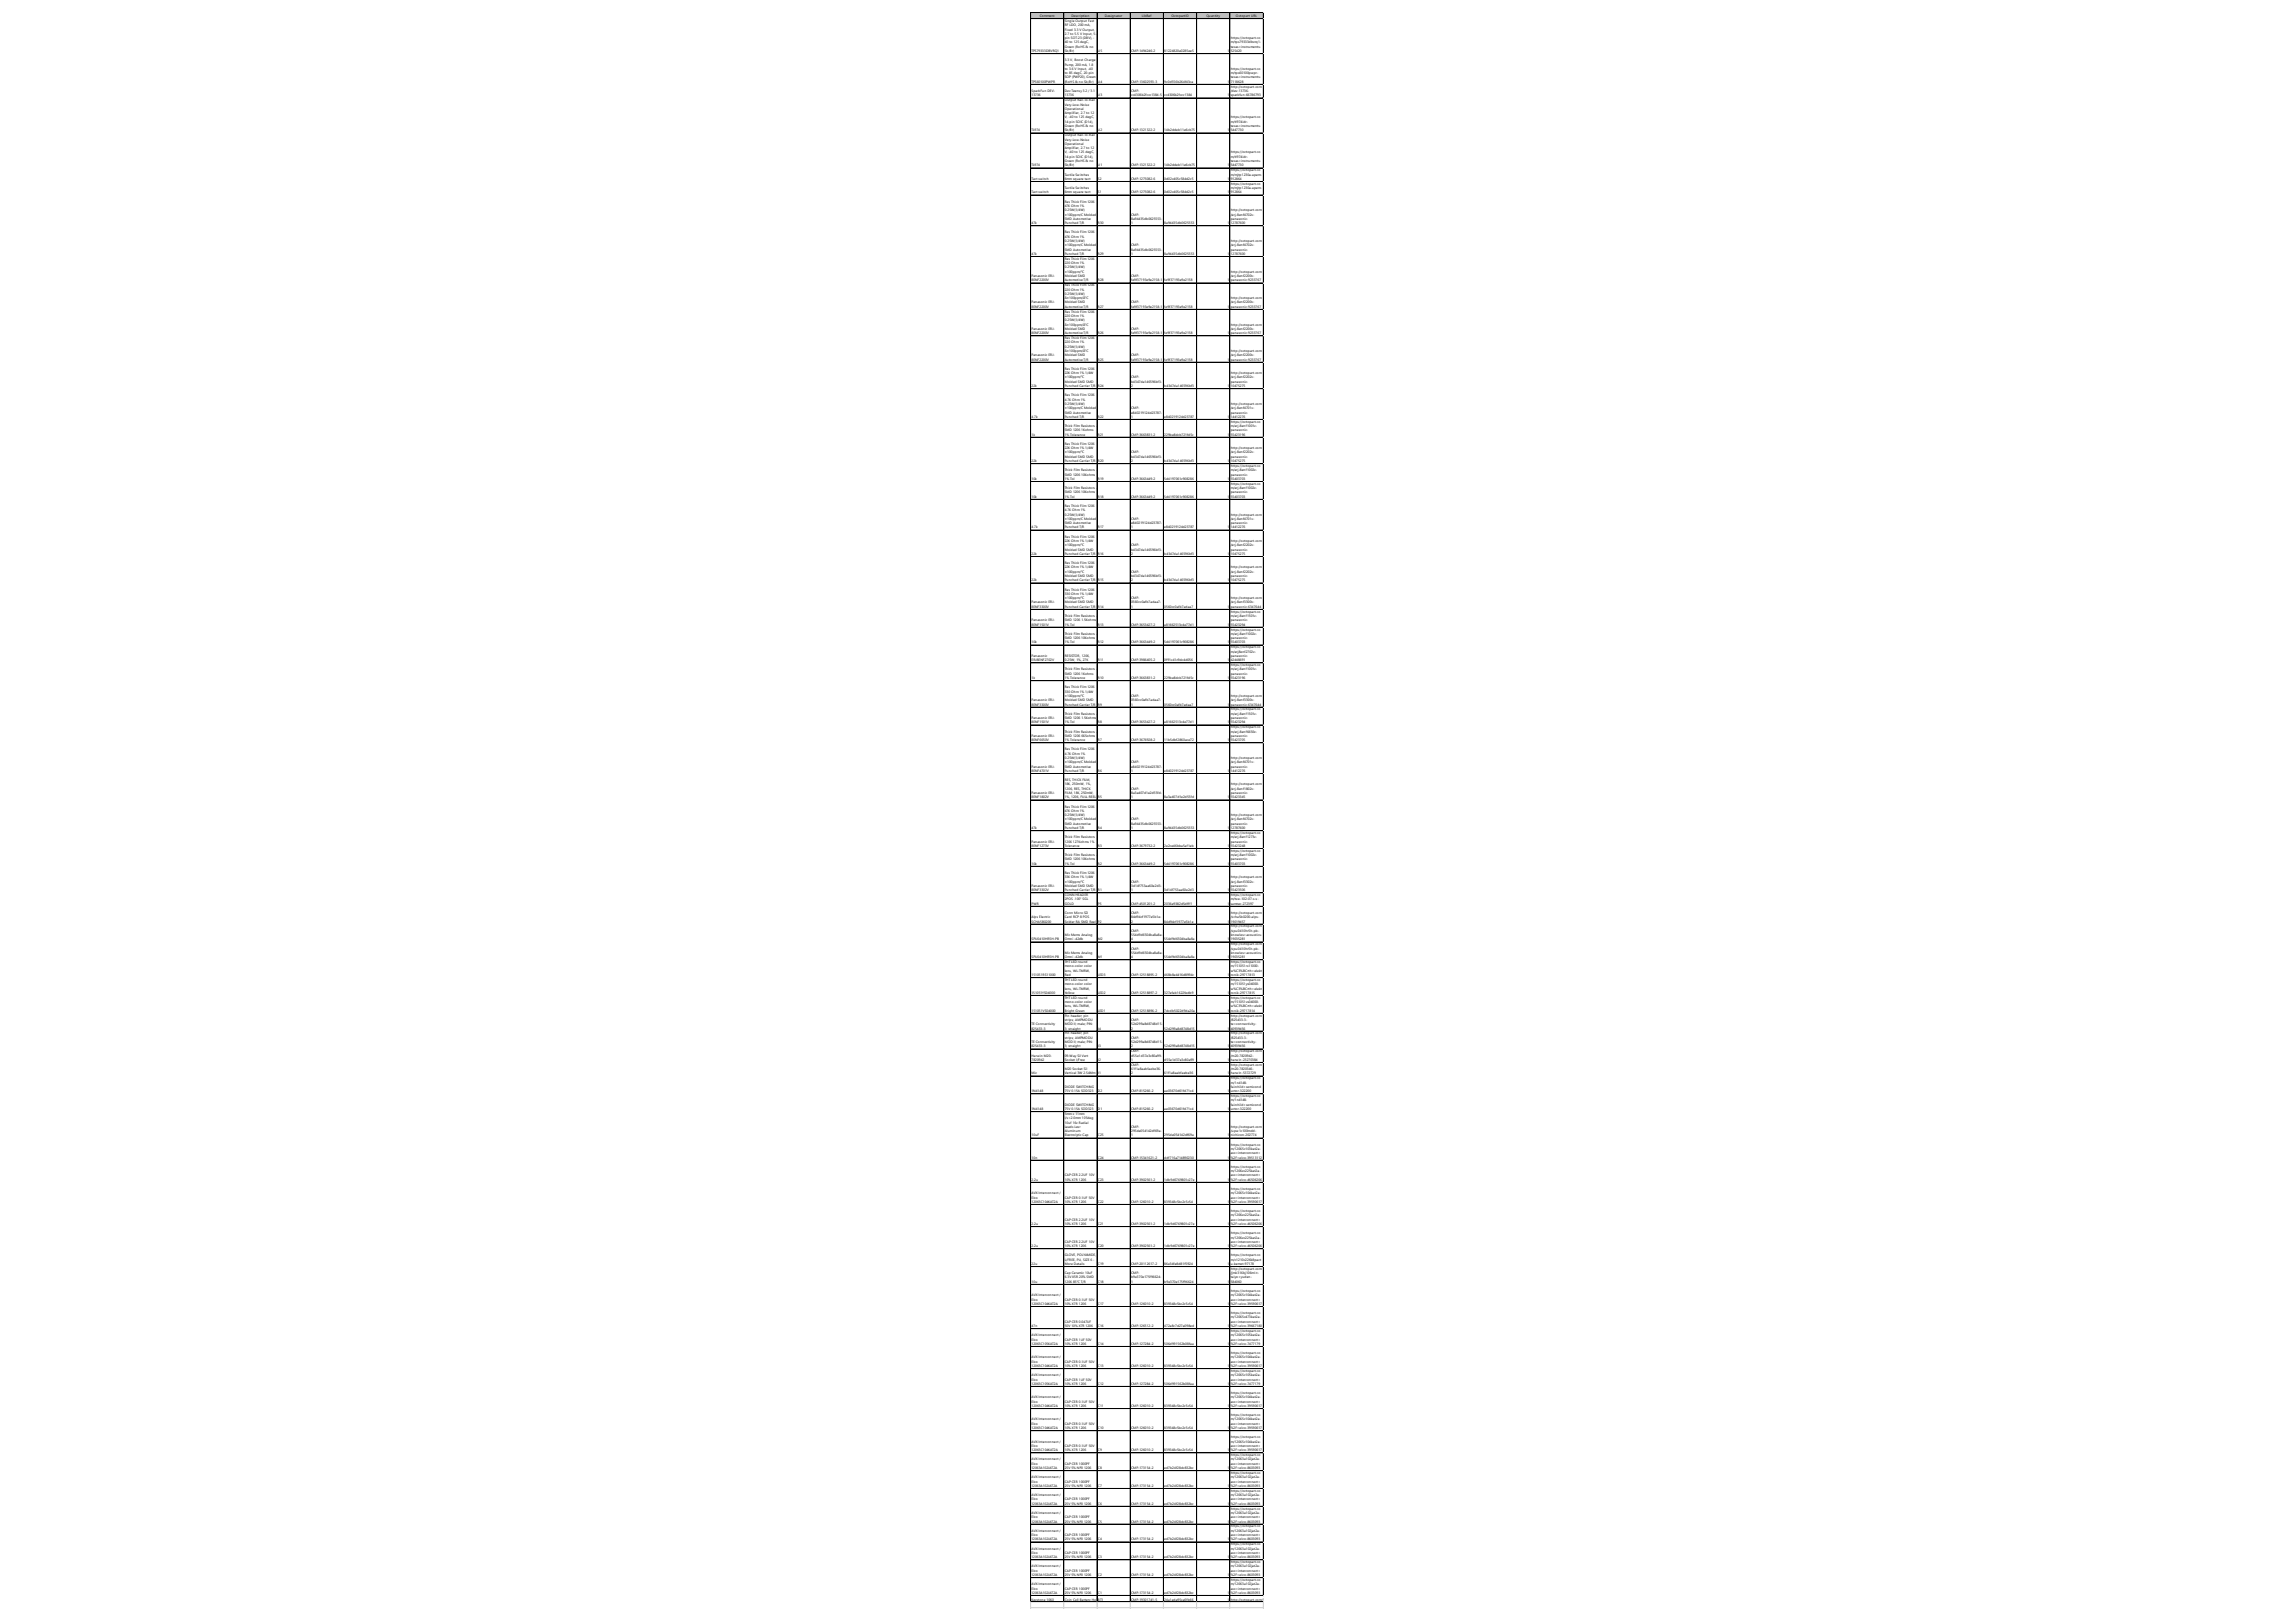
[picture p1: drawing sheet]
<svg xmlns="http://www.w3.org/2000/svg" width="297mm" height="210mm" viewBox="0 0 297 210" stroke-linecap="round" stroke-linejoin="round" font-family="sans-serif">
<defs><g id="words">
<g font-size=".4">
<text x="134.5" y="2.2">Comment</text>
<text x="137.7" y="2.8">Single Output Fast</text>
<text x="137.7" y="3.4">RF LDO, 200 mA,</text>
<text x="137.7" y="3.9">Fixed 3.3 V Output,</text>
<text x="137.7" y="4.5">2.7 to 5.5 V Input, 5-</text>
<text x="137.7" y="5.1">pin SOT-23 (DBV), -</text>
<text x="137.7" y="5.6">40 to 125 degC,</text>
<text x="138.6" y="2.2">Description</text>
<text x="143" y="2.2">Designator</text>
<text x="147.7" y="2.2">LibRef</text>
<text x="151.5" y="2.2">OctopartID</text>
<text x="156.1" y="2.2">Quantity</text>
<text x="159.2" y="5.1">https://octopart.co</text>
<text x="159.2" y="5.6">m/tps79333dbvrq1-</text>
<text x="159.9" y="2.2">Octopart URL</text>
<text x="133.4" y="6.7">TPS79333DBVRQ1</text>
<text x="133.4" y="10.7">TPS60100PWPR</text>
<text x="133.4" y="11.9">SparkFun DEV-</text>
<text x="137.7" y="6.2">Green (RoHS &amp; no</text>
<text x="137.7" y="6.7">Sb/Br)</text>
<text x="137.7" y="7.9">3.3 V, Boost Charge</text>
<text x="137.7" y="8.5">Pump, 200 mA, 1.8</text>
<text x="137.7" y="9">to 3.6 V Input, -40</text>
<text x="137.7" y="9.6">to 85 degC, 20-pin</text>
<text x="137.7" y="10.2">SOP (PWP20), Green</text>
<text x="137.7" y="10.7">(RoHS &amp; no Sb/Br)</text>
<text x="137.7" y="11.9">Dev Teensy 3.2 / 3.1</text>
<text x="142" y="6.7">U5</text>
<text x="142" y="10.7">U4</text>
<text x="146.3" y="6.7">CMP-1494246-2</text>
<text x="146.3" y="10.7">CMP-13602593-3</text>
<text x="146.3" y="11.9">CMP-</text>
<text x="150.6" y="6.7">81224820a0285ee5</text>
<text x="150.6" y="10.7">9c0d556b264f43ca</text>
<text x="158.8" y="6.7">1</text>
<text x="158.8" y="10.7">1</text>
<text x="159.2" y="6.2">texas+instruments-</text>
<text x="159.2" y="6.7">525420</text>
<text x="159.2" y="9">https://octopart.co</text>
<text x="159.2" y="9.6">m/tps60100pwpr-</text>
<text x="159.2" y="10.2">texas+instruments-</text>
<text x="159.2" y="10.7">7118628</text>
<text x="159.2" y="11.3">http://octopart.com</text>
<text x="159.2" y="11.9">/dev-13736-</text>
<text x="133.4" y="12.5">13736</text>
<text x="133.4" y="17">TL974</text>
<text x="137.7" y="12.5">13736</text>
<text x="137.7" y="13.1">Output Rail-To-Rail</text>
<text x="137.7" y="13.7">Very-Low-Noise</text>
<text x="137.7" y="14.2">Operational</text>
<text x="137.7" y="14.8">Amplifier, 2.7 to 12</text>
<text x="137.7" y="15.3">V, -40 to 125 degC,</text>
<text x="137.7" y="15.9">14-pin SOIC (D14),</text>
<text x="137.7" y="16.4">Green (RoHS &amp; no</text>
<text x="137.7" y="17">Sb/Br)</text>
<text x="137.7" y="17.6">Output Rail-To-Rail</text>
<text x="142" y="12.5">U3</text>
<text x="142" y="17">U2</text>
<text x="146.3" y="12.5">cc4306b2fccc1384-5</text>
<text x="146.3" y="17">CMP-1321322-2</text>
<text x="150.6" y="12.5">cc4306b2fccc1384</text>
<text x="150.6" y="17">14b2ddeb11e6cb75</text>
<text x="158.8" y="12.5">1</text>
<text x="158.8" y="17">1</text>
<text x="159.2" y="12.5">sparkfun-66786793</text>
<text x="159.2" y="15.3">https://octopart.co</text>
<text x="159.2" y="15.9">m/tl974idr-</text>
<text x="159.2" y="16.4">texas+instruments-</text>
<text x="159.2" y="17">5447730</text>
<text x="133.4" y="21.5">TL974</text>
<text x="133.4" y="23.3">Tact switch</text>
<text x="137.7" y="18.2">Very-Low-Noise</text>
<text x="137.7" y="18.7">Operational</text>
<text x="137.7" y="19.3">Amplifier, 2.7 to 12</text>
<text x="137.7" y="19.9">V, -40 to 125 degC,</text>
<text x="137.7" y="20.4">14-pin SOIC (D14),</text>
<text x="137.7" y="21">Green (RoHS &amp; no</text>
<text x="137.7" y="21.5">Sb/Br)</text>
<text x="137.7" y="22.7">Tactile Switches</text>
<text x="137.7" y="23.3">6mm square tact</text>
<text x="142" y="21.5">U1</text>
<text x="142" y="23.3">S2</text>
<text x="146.3" y="21.5">CMP-1321322-2</text>
<text x="146.3" y="23.3">CMP-1275082-6</text>
<text x="150.6" y="21.5">14b2ddeb11e6cb75</text>
<text x="150.6" y="23.3">0d02c405c584d2c5</text>
<text x="158.8" y="21.5">1</text>
<text x="158.8" y="23.3">1</text>
<text x="159.2" y="19.9">https://octopart.co</text>
<text x="159.2" y="20.4">m/tl974idr-</text>
<text x="159.2" y="21">texas+instruments-</text>
<text x="159.2" y="21.5">5447730</text>
<text x="159.2" y="22.2">https://octopart.co</text>
<text x="159.2" y="22.7">m/mjtp1230a-apem-</text>
<text x="159.2" y="23.3">912864</text>
<text x="159.2" y="23.9">https://octopart.co</text>
<text x="133.4" y="25">Tact switch</text>
<text x="133.4" y="29">47k</text>
<text x="137.7" y="24.5">Tactile Switches</text>
<text x="137.7" y="25">6mm square tact</text>
<text x="137.7" y="26.2">Res Thick Film 1206</text>
<text x="137.7" y="26.8">47K Ohm 1%</text>
<text x="137.7" y="27.3">0.25W(1/4W)</text>
<text x="137.7" y="27.9">±100ppm/C Molded</text>
<text x="137.7" y="28.5">SMD Automotive</text>
<text x="137.7" y="29">Punched T/R</text>
<text x="142" y="25">S1</text>
<text x="142" y="29">R30</text>
<text x="146.3" y="25">CMP-1275082-6</text>
<text x="146.3" y="27.9">CMP-</text>
<text x="146.3" y="28.5">8a94435db0625553-</text>
<text x="146.3" y="29">1</text>
<text x="150.6" y="25">0d02c405c584d2c5</text>
<text x="150.6" y="29">8a94435db0625553</text>
<text x="158.8" y="25">1</text>
<text x="158.8" y="29">1</text>
<text x="159.2" y="24.5">m/mjtp1230a-apem-</text>
<text x="159.2" y="25">912864</text>
<text x="159.2" y="27.3">http://octopart.com</text>
<text x="159.2" y="27.9">/erj-8enf4702v-</text>
<text x="159.2" y="28.5">panasonic-</text>
<text x="159.2" y="29">12787600</text>
<text x="133.4" y="33">47k</text>
<text x="133.4" y="35.9">Panasonic ERJ-</text>
<text x="137.7" y="30.2">Res Thick Film 1206</text>
<text x="137.7" y="30.8">47K Ohm 1%</text>
<text x="137.7" y="31.3">0.25W(1/4W)</text>
<text x="137.7" y="31.9">±100ppm/C Molded</text>
<text x="137.7" y="32.4">SMD Automotive</text>
<text x="137.7" y="33">Punched T/R</text>
<text x="137.7" y="33.6">Res Thick Film 1206</text>
<text x="137.7" y="34.2">220 Ohm 1%</text>
<text x="137.7" y="34.7">0.25W(1/4W)</text>
<text x="137.7" y="35.3">±100ppm/°C</text>
<text x="137.7" y="35.9">Molded SMD</text>
<text x="142" y="33">R29</text>
<text x="146.3" y="31.9">CMP-</text>
<text x="146.3" y="32.4">8a94435db0625553-</text>
<text x="146.3" y="33">1</text>
<text x="146.3" y="35.9">CMP-</text>
<text x="150.6" y="33">8a94435db0625553</text>
<text x="158.8" y="33">1</text>
<text x="159.2" y="31.3">http://octopart.com</text>
<text x="159.2" y="31.9">/erj-8enf4702v-</text>
<text x="159.2" y="32.4">panasonic-</text>
<text x="159.2" y="33">12787600</text>
<text x="159.2" y="35.3">http://octopart.com</text>
<text x="159.2" y="35.9">/erj-8enf2200v-</text>
<text x="133.4" y="36.4">8ENF2200V</text>
<text x="133.4" y="39.3">Panasonic ERJ-</text>
<text x="133.4" y="39.8">8ENF2200V</text>
<text x="137.7" y="36.4">Automotive T/R</text>
<text x="137.7" y="37">Res Thick Film 1206</text>
<text x="137.7" y="37.6">220 Ohm 1%</text>
<text x="137.7" y="38.2">0.25W(1/4W)</text>
<text x="137.7" y="38.7">Â±100ppm/Â°C</text>
<text x="137.7" y="39.3">Molded SMD</text>
<text x="137.7" y="39.8">Automotive T/R</text>
<text x="137.7" y="40.5">Res Thick Film 1206</text>
<text x="137.7" y="41">220 Ohm 1%</text>
<text x="137.7" y="41.6">0.25W(1/4W)</text>
<text x="142" y="36.4">R28</text>
<text x="142" y="39.8">R27</text>
<text x="146.3" y="36.4">fe9f37193e9e2158-1</text>
<text x="146.3" y="39.3">CMP-</text>
<text x="146.3" y="39.8">fe9f37193e9e2158-1</text>
<text x="150.6" y="36.4">fe9f37193e9e2158</text>
<text x="150.6" y="39.8">fe9f37193e9e2158</text>
<text x="158.8" y="36.4">1</text>
<text x="158.8" y="39.8">1</text>
<text x="159.2" y="36.4">panasonic-9233767</text>
<text x="159.2" y="38.7">http://octopart.com</text>
<text x="159.2" y="39.3">/erj-8enf2200v-</text>
<text x="159.2" y="39.8">panasonic-9233767</text>
<text x="133.4" y="42.7">Panasonic ERJ-</text>
<text x="133.4" y="43.3">8ENF2200V</text>
<text x="133.4" y="46.1">Panasonic ERJ-</text>
<text x="133.4" y="46.7">8ENF2200V</text>
<text x="137.7" y="42.1">Â±100ppm/Â°C</text>
<text x="137.7" y="42.7">Molded SMD</text>
<text x="137.7" y="43.3">Automotive T/R</text>
<text x="137.7" y="43.9">Res Thick Film 1206</text>
<text x="137.7" y="44.4">220 Ohm 1%</text>
<text x="137.7" y="45">0.25W(1/4W)</text>
<text x="137.7" y="45.6">Â±100ppm/Â°C</text>
<text x="137.7" y="46.1">Molded SMD</text>
<text x="137.7" y="46.7">Automotive T/R</text>
<text x="137.7" y="47.9">Res Thick Film 1206</text>
<text x="142" y="43.3">R26</text>
<text x="142" y="46.7">R25</text>
<text x="146.3" y="42.7">CMP-</text>
<text x="146.3" y="43.3">fe9f37193e9e2158-1</text>
<text x="146.3" y="46.1">CMP-</text>
<text x="146.3" y="46.7">fe9f37193e9e2158-1</text>
<text x="150.6" y="43.3">fe9f37193e9e2158</text>
<text x="150.6" y="46.7">fe9f37193e9e2158</text>
<text x="158.8" y="43.3">1</text>
<text x="158.8" y="46.7">1</text>
<text x="159.2" y="42.1">http://octopart.com</text>
<text x="159.2" y="42.7">/erj-8enf2200v-</text>
<text x="159.2" y="43.3">panasonic-9233767</text>
<text x="159.2" y="45.6">http://octopart.com</text>
<text x="159.2" y="46.1">/erj-8enf2200v-</text>
<text x="159.2" y="46.7">panasonic-9233767</text>
<text x="133.4" y="50.1">22k</text>
<text x="137.7" y="48.4">22K Ohm 1% 1/4W</text>
<text x="137.7" y="49">±100ppm/°C</text>
<text x="137.7" y="49.5">Molded SMD SMD</text>
<text x="137.7" y="50.1">Punched Carrier T/R</text>
<text x="137.7" y="51.3">Res Thick Film 1206</text>
<text x="137.7" y="51.8">4.7K Ohm 1%</text>
<text x="137.7" y="52.4">0.25W(1/4W)</text>
<text x="137.7" y="53">±100ppm/C Molded</text>
<text x="137.7" y="53.5">SMD Automotive</text>
<text x="142" y="50.1">R24</text>
<text x="146.3" y="49">CMP-</text>
<text x="146.3" y="49.5">b4347da146596bf3-</text>
<text x="146.3" y="50.1">2</text>
<text x="146.3" y="53">CMP-</text>
<text x="146.3" y="53.5">e840219124d23787-</text>
<text x="150.6" y="50.1">b4347da146596bf3</text>
<text x="158.8" y="50.1">1</text>
<text x="159.2" y="48.4">http://octopart.com</text>
<text x="159.2" y="49">/erj-8enf2202v-</text>
<text x="159.2" y="49.5">panasonic-</text>
<text x="159.2" y="50.1">10475275</text>
<text x="159.2" y="52.4">http://octopart.com</text>
<text x="159.2" y="53">/erj-8enf4701v-</text>
<text x="159.2" y="53.5">panasonic-</text>
<text x="133.4" y="54.1">4.7k</text>
<text x="133.4" y="56.4">1k</text>
<text x="133.4" y="59.8">22k</text>
<text x="137.7" y="54.1">Punched T/R</text>
<text x="137.7" y="55.3">Thick Film Resistors -</text>
<text x="137.7" y="55.8">SMD 1206 1Kohms</text>
<text x="137.7" y="56.4">1% Tolerance</text>
<text x="137.7" y="57.6">Res Thick Film 1206</text>
<text x="137.7" y="58.1">22K Ohm 1% 1/4W</text>
<text x="137.7" y="58.7">±100ppm/°C</text>
<text x="137.7" y="59.2">Molded SMD SMD</text>
<text x="137.7" y="59.8">Punched Carrier T/R</text>
<text x="142" y="54.1">R22</text>
<text x="142" y="56.4">R21</text>
<text x="142" y="59.8">R20</text>
<text x="146.3" y="54.1">1</text>
<text x="146.3" y="56.4">CMP-3663831-2</text>
<text x="146.3" y="58.7">CMP-</text>
<text x="146.3" y="59.2">b4347da146596bf3-</text>
<text x="146.3" y="59.8">2</text>
<text x="150.6" y="54.1">e840219124d23787</text>
<text x="150.6" y="56.4">229be8dcb721fd5c</text>
<text x="150.6" y="59.8">b4347da146596bf3</text>
<text x="158.8" y="54.1">1</text>
<text x="158.8" y="56.4">1</text>
<text x="158.8" y="59.8">1</text>
<text x="159.2" y="54.1">14412276</text>
<text x="159.2" y="54.7">https://octopart.co</text>
<text x="159.2" y="55.3">m/erj-8enf1001v-</text>
<text x="159.2" y="55.8">panasonic-</text>
<text x="159.2" y="56.4">55423196</text>
<text x="159.2" y="58.1">http://octopart.com</text>
<text x="159.2" y="58.7">/erj-8enf2202v-</text>
<text x="159.2" y="59.2">panasonic-</text>
<text x="159.2" y="59.8">10475275</text>
<text x="133.4" y="62.1">10k</text>
<text x="133.4" y="64.4">10k</text>
<text x="137.7" y="61">Thick Film Resistors -</text>
<text x="137.7" y="61.5">SMD 1206 10Kohms</text>
<text x="137.7" y="62.1">1% Tol</text>
<text x="137.7" y="63.3">Thick Film Resistors -</text>
<text x="137.7" y="63.9">SMD 1206 10Kohms</text>
<text x="137.7" y="64.4">1% Tol</text>
<text x="137.7" y="65.6">Res Thick Film 1206</text>
<text x="142" y="62.1">R19</text>
<text x="142" y="64.4">R18</text>
<text x="146.3" y="62.1">CMP-3663449-2</text>
<text x="146.3" y="64.4">CMP-3663449-2</text>
<text x="150.6" y="62.1">5d4197061c908286</text>
<text x="150.6" y="64.4">5d4197061c908286</text>
<text x="158.8" y="62.1">1</text>
<text x="158.8" y="64.4">1</text>
<text x="159.2" y="60.4">https://octopart.co</text>
<text x="159.2" y="61">m/erj-8enf1002v-</text>
<text x="159.2" y="61.5">panasonic-</text>
<text x="159.2" y="62.1">55403703</text>
<text x="159.2" y="62.7">https://octopart.co</text>
<text x="159.2" y="63.3">m/erj-8enf1002v-</text>
<text x="159.2" y="63.9">panasonic-</text>
<text x="159.2" y="64.4">55403703</text>
<text x="133.4" y="68.4">4.7k</text>
<text x="133.4" y="71.8">22k</text>
<text x="137.7" y="66.2">4.7K Ohm 1%</text>
<text x="137.7" y="66.7">0.25W(1/4W)</text>
<text x="137.7" y="67.3">±100ppm/C Molded</text>
<text x="137.7" y="67.8">SMD Automotive</text>
<text x="137.7" y="68.4">Punched T/R</text>
<text x="137.7" y="69.6">Res Thick Film 1206</text>
<text x="137.7" y="70.1">22K Ohm 1% 1/4W</text>
<text x="137.7" y="70.7">±100ppm/°C</text>
<text x="137.7" y="71.3">Molded SMD SMD</text>
<text x="137.7" y="71.8">Punched Carrier T/R</text>
<text x="142" y="68.4">R17</text>
<text x="142" y="71.8">R16</text>
<text x="146.3" y="67.3">CMP-</text>
<text x="146.3" y="67.8">e840219124d23787-</text>
<text x="146.3" y="68.4">1</text>
<text x="146.3" y="70.7">CMP-</text>
<text x="146.3" y="71.3">b4347da146596bf3-</text>
<text x="146.3" y="71.8">2</text>
<text x="150.6" y="68.4">e840219124d23787</text>
<text x="150.6" y="71.8">b4347da146596bf3</text>
<text x="158.8" y="68.4">1</text>
<text x="158.8" y="71.8">1</text>
<text x="159.2" y="66.7">http://octopart.com</text>
<text x="159.2" y="67.3">/erj-8enf4701v-</text>
<text x="159.2" y="67.8">panasonic-</text>
<text x="159.2" y="68.4">14412276</text>
<text x="159.2" y="70.1">http://octopart.com</text>
<text x="159.2" y="70.7">/erj-8enf2202v-</text>
<text x="159.2" y="71.3">panasonic-</text>
<text x="159.2" y="71.8">10475275</text>
<text x="133.4" y="75.2">22k</text>
<text x="137.7" y="73">Res Thick Film 1206</text>
<text x="137.7" y="73.6">22K Ohm 1% 1/4W</text>
<text x="137.7" y="74.1">±100ppm/°C</text>
<text x="137.7" y="74.7">Molded SMD SMD</text>
<text x="137.7" y="75.2">Punched Carrier T/R</text>
<text x="137.7" y="76.4">Res Thick Film 1206</text>
<text x="137.7" y="77">330 Ohm 1% 1/4W</text>
<text x="137.7" y="77.5">±100ppm/°C</text>
<text x="142" y="75.2">R15</text>
<text x="146.3" y="74.1">CMP-</text>
<text x="146.3" y="74.7">b4347da146596bf3-</text>
<text x="146.3" y="75.2">2</text>
<text x="146.3" y="77.5">CMP-</text>
<text x="150.6" y="75.2">b4347da146596bf3</text>
<text x="158.8" y="75.2">1</text>
<text x="159.2" y="73.6">http://octopart.com</text>
<text x="159.2" y="74.1">/erj-8enf2202v-</text>
<text x="159.2" y="74.7">panasonic-</text>
<text x="159.2" y="75.2">10475275</text>
<text x="159.2" y="77.5">http://octopart.com</text>
<text x="133.4" y="78.1">Panasonic ERJ-</text>
<text x="133.4" y="78.7">8ENF3300V</text>
<text x="133.4" y="80.4">Panasonic ERJ-</text>
<text x="133.4" y="81">8ENF1501V</text>
<text x="133.4" y="83.3">10k</text>
<text x="137.7" y="78.1">Molded SMD SMD</text>
<text x="137.7" y="78.7">Punched Carrier T/R</text>
<text x="137.7" y="79.8">Thick Film Resistors -</text>
<text x="137.7" y="80.4">SMD 1206 1.5Kohms</text>
<text x="137.7" y="81">1% Tol</text>
<text x="137.7" y="82.2">Thick Film Resistors -</text>
<text x="137.7" y="82.7">SMD 1206 10Kohms</text>
<text x="137.7" y="83.3">1% Tol</text>
<text x="142" y="78.7">R14</text>
<text x="142" y="81">R13</text>
<text x="142" y="83.3">R12</text>
<text x="146.3" y="78.1">0560cc0afb7adaa7-</text>
<text x="146.3" y="78.7">1</text>
<text x="146.3" y="81">CMP-3653427-2</text>
<text x="146.3" y="83.3">CMP-3663449-2</text>
<text x="150.6" y="78.7">0560cc0afb7adaa7</text>
<text x="150.6" y="81">a81662513c4e77d1</text>
<text x="150.6" y="83.3">5d4197061c908286</text>
<text x="158.8" y="78.7">1</text>
<text x="158.8" y="81">1</text>
<text x="158.8" y="83.3">1</text>
<text x="159.2" y="78.1">/erj-8enf3300v-</text>
<text x="159.2" y="78.7">panasonic-6347644</text>
<text x="159.2" y="79.3">https://octopart.co</text>
<text x="159.2" y="79.8">m/erj-8enf1501v-</text>
<text x="159.2" y="80.4">panasonic-</text>
<text x="159.2" y="81">55423294</text>
<text x="159.2" y="81.6">https://octopart.co</text>
<text x="159.2" y="82.2">m/erj-8enf1002v-</text>
<text x="159.2" y="82.7">panasonic-</text>
<text x="159.2" y="83.3">55403703</text>
<text x="159.2" y="83.9">https://octopart.co</text>
<text x="133.4" y="85">Panasonic</text>
<text x="133.4" y="85.6">ERJ8ENF2702V</text>
<text x="133.4" y="87.9">1k</text>
<text x="137.7" y="85">RESISTOR, 1206,</text>
<text x="137.7" y="85.6">0.25W, 1%, 27K</text>
<text x="137.7" y="86.8">Thick Film Resistors -</text>
<text x="137.7" y="87.3">SMD 1206 1Kohms</text>
<text x="137.7" y="87.9">1% Tolerance</text>
<text x="137.7" y="89.1">Res Thick Film 1206</text>
<text x="137.7" y="89.6">330 Ohm 1% 1/4W</text>
<text x="142" y="85.6">R11</text>
<text x="142" y="87.9">R10</text>
<text x="146.3" y="85.6">CMP-3986405-2</text>
<text x="146.3" y="87.9">CMP-3663831-2</text>
<text x="150.6" y="85.6">0f91c41c9dc4d056</text>
<text x="150.6" y="87.9">229be8dcb721fd5c</text>
<text x="158.8" y="85.6">1</text>
<text x="158.8" y="87.9">1</text>
<text x="159.2" y="84.5">m/erj8enf2702v-</text>
<text x="159.2" y="85">panasonic-</text>
<text x="159.2" y="85.6">42448691</text>
<text x="159.2" y="86.2">https://octopart.co</text>
<text x="159.2" y="86.8">m/erj-8enf1001v-</text>
<text x="159.2" y="87.3">panasonic-</text>
<text x="159.2" y="87.9">55423196</text>
<text x="133.4" y="90.7">Panasonic ERJ-</text>
<text x="133.4" y="91.3">8ENF3300V</text>
<text x="133.4" y="93.1">Panasonic ERJ-</text>
<text x="133.4" y="93.6">8ENF1501V</text>
<text x="133.4" y="95.4">Panasonic ERJ-</text>
<text x="133.4" y="95.9">8ENF6650V</text>
<text x="137.7" y="90.2">±100ppm/°C</text>
<text x="137.7" y="90.7">Molded SMD SMD</text>
<text x="137.7" y="91.3">Punched Carrier T/R</text>
<text x="137.7" y="92.5">Thick Film Resistors -</text>
<text x="137.7" y="93.1">SMD 1206 1.5Kohms</text>
<text x="137.7" y="93.6">1% Tol</text>
<text x="137.7" y="94.8">Thick Film Resistors -</text>
<text x="137.7" y="95.4">SMD 1206 665ohms</text>
<text x="137.7" y="95.9">1% Tolerance</text>
<text x="142" y="91.3">R9</text>
<text x="142" y="93.6">R8</text>
<text x="142" y="95.9">R7</text>
<text x="146.3" y="90.2">CMP-</text>
<text x="146.3" y="90.7">0560cc0afb7adaa7-</text>
<text x="146.3" y="91.3">1</text>
<text x="146.3" y="93.6">CMP-3653427-2</text>
<text x="146.3" y="95.9">CMP-3676928-2</text>
<text x="150.6" y="91.3">0560cc0afb7adaa7</text>
<text x="150.6" y="93.6">a81662513c4e77d1</text>
<text x="150.6" y="95.9">11b5dbf2860ace72</text>
<text x="158.8" y="91.3">1</text>
<text x="158.8" y="93.6">1</text>
<text x="158.8" y="95.9">1</text>
<text x="159.2" y="90.2">http://octopart.com</text>
<text x="159.2" y="90.7">/erj-8enf3300v-</text>
<text x="159.2" y="91.3">panasonic-6347644</text>
<text x="159.2" y="91.9">https://octopart.co</text>
<text x="159.2" y="92.5">m/erj-8enf1501v-</text>
<text x="159.2" y="93.1">panasonic-</text>
<text x="159.2" y="93.6">55423294</text>
<text x="159.2" y="94.2">https://octopart.co</text>
<text x="159.2" y="94.8">m/erj-8enf6650v-</text>
<text x="159.2" y="95.4">panasonic-</text>
<text x="159.2" y="95.9">55423705</text>
<text x="133.4" y="99.3">Panasonic ERJ-</text>
<text x="133.4" y="99.9">8ENF4701V</text>
<text x="137.7" y="97.1">Res Thick Film 1206</text>
<text x="137.7" y="97.7">4.7K Ohm 1%</text>
<text x="137.7" y="98.2">0.25W(1/4W)</text>
<text x="137.7" y="98.8">±100ppm/C Molded</text>
<text x="137.7" y="99.3">SMD Automotive</text>
<text x="137.7" y="99.9">Punched T/R</text>
<text x="137.7" y="101.1">RES, THICK FILM,</text>
<text x="137.7" y="101.6">18K, 250mW, 1%,</text>
<text x="142" y="99.9">R6</text>
<text x="146.3" y="98.8">CMP-</text>
<text x="146.3" y="99.3">e840219124d23787-</text>
<text x="146.3" y="99.9">1</text>
<text x="150.6" y="99.9">e840219124d23787</text>
<text x="158.8" y="99.9">1</text>
<text x="159.2" y="98.2">http://octopart.com</text>
<text x="159.2" y="98.8">/erj-8enf4701v-</text>
<text x="159.2" y="99.3">panasonic-</text>
<text x="159.2" y="99.9">14412276</text>
<text x="159.2" y="101.6">http://octopart.com</text>
<text x="133.4" y="102.8">Panasonic ERJ-</text>
<text x="133.4" y="103.3">8ENF1802V</text>
<text x="133.4" y="107.3">47k</text>
<text x="137.7" y="102.2">1206, RES, THICK</text>
<text x="137.7" y="102.8">FILM, 18K, 250mW,</text>
<text x="137.7" y="103.3">1%, 1206, FULL REEL</text>
<text x="137.7" y="104.5">Res Thick Film 1206</text>
<text x="137.7" y="105.1">47K Ohm 1%</text>
<text x="137.7" y="105.6">0.25W(1/4W)</text>
<text x="137.7" y="106.2">±100ppm/C Molded</text>
<text x="137.7" y="106.7">SMD Automotive</text>
<text x="137.7" y="107.3">Punched T/R</text>
<text x="142" y="103.3">R5</text>
<text x="142" y="107.3">R4</text>
<text x="146.3" y="102.2">CMP-</text>
<text x="146.3" y="102.8">8a3a407d1e2d55fd-</text>
<text x="146.3" y="103.3">1</text>
<text x="146.3" y="106.2">CMP-</text>
<text x="146.3" y="106.7">8a94435db0625553-</text>
<text x="146.3" y="107.3">1</text>
<text x="150.6" y="103.3">8a3a407d1e2d55fd</text>
<text x="150.6" y="107.3">8a94435db0625553</text>
<text x="158.8" y="103.3">1</text>
<text x="158.8" y="107.3">1</text>
<text x="159.2" y="102.2">/erj-8enf1802v-</text>
<text x="159.2" y="102.8">panasonic-</text>
<text x="159.2" y="103.3">55423345</text>
<text x="159.2" y="105.6">http://octopart.com</text>
<text x="159.2" y="106.2">/erj-8enf4702v-</text>
<text x="159.2" y="106.7">panasonic-</text>
<text x="159.2" y="107.3">12787600</text>
<text x="159.2" y="107.9">https://octopart.co</text>
<text x="133.4" y="109">Panasonic ERJ-</text>
<text x="133.4" y="109.6">8ENF1273V</text>
<text x="133.4" y="111.9">10k</text>
<text x="137.7" y="108.5">Thick Film Resistors</text>
<text x="137.7" y="109">1206 127Kohms 1%</text>
<text x="137.7" y="109.6">Tolerance</text>
<text x="137.7" y="110.8">Thick Film Resistors -</text>
<text x="137.7" y="111.4">SMD 1206 10Kohms</text>
<text x="137.7" y="111.9">1% Tol</text>
<text x="137.7" y="113.1">Res Thick Film 1206</text>
<text x="137.7" y="113.7">33K Ohm 1% 1/4W</text>
<text x="142" y="109.6">R3</text>
<text x="142" y="111.9">R2</text>
<text x="146.3" y="109.6">CMP-3679732-2</text>
<text x="146.3" y="111.9">CMP-3663449-2</text>
<text x="150.6" y="109.6">2e2ce46bba5af1eb</text>
<text x="150.6" y="111.9">5d4197061c908286</text>
<text x="158.8" y="109.6">1</text>
<text x="158.8" y="111.9">1</text>
<text x="159.2" y="108.5">m/erj-8enf1273v-</text>
<text x="159.2" y="109">panasonic-</text>
<text x="159.2" y="109.6">55423248</text>
<text x="159.2" y="110.2">https://octopart.co</text>
<text x="159.2" y="110.8">m/erj-8enf1002v-</text>
<text x="159.2" y="111.4">panasonic-</text>
<text x="159.2" y="111.9">55403703</text>
<text x="159.2" y="113.7">http://octopart.com</text>
<text x="133.4" y="114.8">Panasonic ERJ-</text>
<text x="133.4" y="115.3">8ENF3302V</text>
<text x="133.4" y="117.1">PWR</text>
<text x="133.4" y="118.8">Alps Electric</text>
<text x="133.4" y="119.4">SCHA5B0200</text>
<text x="137.7" y="114.2">±100ppm/°C</text>
<text x="137.7" y="114.8">Molded SMD SMD</text>
<text x="137.7" y="115.3">Punched Carrier T/R</text>
<text x="137.7" y="116">CONN HEADER</text>
<text x="137.7" y="116.5">2POS .100&quot; SGL</text>
<text x="137.7" y="117.1">GOLD</text>
<text x="137.7" y="118.3">Conn Micro SD</text>
<text x="137.7" y="118.8">Card RCP 8 POS</text>
<text x="137.7" y="119.4">Solder RA SMD Reel</text>
<text x="142" y="115.3">R1</text>
<text x="142" y="117.1">P5</text>
<text x="142" y="119.4">P2</text>
<text x="146.3" y="114.2">CMP-</text>
<text x="146.3" y="114.8">3d14f753aa60e2d3-</text>
<text x="146.3" y="115.3">1</text>
<text x="146.3" y="117.1">CMP-4501201-2</text>
<text x="146.3" y="118.3">CMP-</text>
<text x="146.3" y="118.8">84d94cf1977e5b1e-</text>
<text x="146.3" y="119.4">2</text>
<text x="150.6" y="115.3">3d14f753aa60e2d3</text>
<text x="150.6" y="117.1">2036e9382d5dfff1</text>
<text x="150.6" y="119.4">84d94cf1977e5b1e</text>
<text x="158.8" y="115.3">1</text>
<text x="158.8" y="117.1">1</text>
<text x="158.8" y="119.4">1</text>
<text x="159.2" y="114.2">/erj-8enf3302v-</text>
<text x="159.2" y="114.8">panasonic-</text>
<text x="159.2" y="115.3">55423506</text>
<text x="159.2" y="116">https://octopart.co</text>
<text x="159.2" y="116.5">m/tsw-102-07-s-s-</text>
<text x="159.2" y="117.1">samtec-272397</text>
<text x="159.2" y="118.3">http://octopart.com</text>
<text x="159.2" y="118.8">/scha5b0200-alps-</text>
<text x="159.2" y="119.4">19019457</text>
<text x="133.4" y="121.7">SPU0410HR5H-PB</text>
<text x="133.4" y="124">SPU0410HR5H-PB</text>
<text x="137.7" y="121.1">Mic Mems Analog</text>
<text x="137.7" y="121.7">Omni -42db</text>
<text x="137.7" y="123.4">Mic Mems Analog</text>
<text x="137.7" y="124">Omni -42db</text>
<text x="137.7" y="124.6">THT LED round</text>
<text x="137.7" y="125.2">mono-color color</text>
<text x="137.7" y="125.8">lens, WL-TMRW,</text>
<text x="142" y="121.7">M2</text>
<text x="142" y="124">M1</text>
<text x="146.3" y="120.6">CMP-</text>
<text x="146.3" y="121.1">554d9d6504ba8a8a-</text>
<text x="146.3" y="121.7">4</text>
<text x="146.3" y="122.9">CMP-</text>
<text x="146.3" y="123.4">554d9d6504ba8a8a-</text>
<text x="146.3" y="124">4</text>
<text x="150.6" y="121.7">554d9d6504ba8a8a</text>
<text x="150.6" y="124">554d9d6504ba8a8a</text>
<text x="158.8" y="121.7">1</text>
<text x="158.8" y="124">1</text>
<text x="159.2" y="120">http://octopart.com</text>
<text x="159.2" y="120.6">/spu0410hr5h-pb-</text>
<text x="159.2" y="121.1">knowles+acoustics-</text>
<text x="159.2" y="121.7">19035281</text>
<text x="159.2" y="122.3">http://octopart.com</text>
<text x="159.2" y="122.9">/spu0410hr5h-pb-</text>
<text x="159.2" y="123.4">knowles+acoustics-</text>
<text x="159.2" y="124">19035281</text>
<text x="159.2" y="124.6">https://octopart.co</text>
<text x="159.2" y="125.2">m/151051rs11000-</text>
<text x="159.2" y="125.8">w%C3%BCrth+elekt</text>
<text x="133.4" y="126.3">151051RS11000</text>
<text x="133.4" y="128.6">151051YS04000</text>
<text x="133.4" y="130.9">151051VS04000</text>
<text x="137.7" y="126.3">Red</text>
<text x="137.7" y="126.9">THT LED round</text>
<text x="137.7" y="127.5">mono-color color</text>
<text x="137.7" y="128.1">lens, WL-TMRW,</text>
<text x="137.7" y="128.6">Yellow</text>
<text x="137.7" y="129.3">THT LED round</text>
<text x="137.7" y="129.8">mono-color color</text>
<text x="137.7" y="130.4">lens, WL-TMRW,</text>
<text x="137.7" y="130.9">Bright Green</text>
<text x="137.7" y="131.6">Pin header; pin</text>
<text x="142" y="126.3">LED3</text>
<text x="142" y="128.6">LED2</text>
<text x="142" y="130.9">LED1</text>
<text x="146.3" y="126.3">CMP-12518895-2</text>
<text x="146.3" y="128.6">CMP-12518897-2</text>
<text x="146.3" y="130.9">CMP-12518896-2</text>
<text x="150.6" y="126.3">468b8e4416d8994c</text>
<text x="150.6" y="128.6">327efab1622fedb9</text>
<text x="150.6" y="130.9">7dcdb5022d9da20a</text>
<text x="158.8" y="126.3">1</text>
<text x="158.8" y="128.6">1</text>
<text x="158.8" y="130.9">1</text>
<text x="159.2" y="126.3">ronik-29717813</text>
<text x="159.2" y="126.9">https://octopart.co</text>
<text x="159.2" y="127.5">m/151051ys04000-</text>
<text x="159.2" y="128.1">w%C3%BCrth+elekt</text>
<text x="159.2" y="128.6">ronik-29717815</text>
<text x="159.2" y="129.3">https://octopart.co</text>
<text x="159.2" y="129.8">m/151051vs04000-</text>
<text x="159.2" y="130.4">w%C3%BCrth+elekt</text>
<text x="159.2" y="130.9">ronik-29717814</text>
<text x="159.2" y="131.6">http://octopart.com</text>
<text x="133.4" y="132.7">TE Connectivity</text>
<text x="133.4" y="133.2">825433-3</text>
<text x="133.4" y="135">TE Connectivity</text>
<text x="133.4" y="135.5">825433-3</text>
<text x="133.4" y="136.7">Harwin M20-</text>
<text x="133.4" y="137.3">7820942</text>
<text x="137.7" y="132.1">strips; AMPMODU</text>
<text x="137.7" y="132.7">MOD II; male; PIN:</text>
<text x="137.7" y="133.2">3; straight</text>
<text x="137.7" y="133.9">Pin header; pin</text>
<text x="137.7" y="134.4">strips; AMPMODU</text>
<text x="137.7" y="135">MOD II; male; PIN:</text>
<text x="137.7" y="135.5">3; straight</text>
<text x="137.7" y="136.7">09-Way Sil Vert</text>
<text x="137.7" y="137.3">Socket l/Free</text>
<text x="142" y="133.2">J4</text>
<text x="142" y="135.5">J3</text>
<text x="142" y="137.3">J2</text>
<text x="146.3" y="132.1">CMP-</text>
<text x="146.3" y="132.7">52d299a8d8748d15-</text>
<text x="146.3" y="133.2">2</text>
<text x="146.3" y="134.4">CMP-</text>
<text x="146.3" y="135">52d299a8d8748d15-</text>
<text x="146.3" y="135.5">2</text>
<text x="146.3" y="136.2">CMP-</text>
<text x="146.3" y="136.7">d55e1d37e3c80a99-</text>
<text x="146.3" y="137.3">1</text>
<text x="146.3" y="137.9">CMP-</text>
<text x="150.6" y="133.2">52d299a8d8748d15</text>
<text x="150.6" y="135.5">52d299a8d8748d15</text>
<text x="150.6" y="137.3">d55e1d37e3c80a99</text>
<text x="158.8" y="133.2">1</text>
<text x="158.8" y="135.5">1</text>
<text x="158.8" y="137.3">1</text>
<text x="159.2" y="132.1">/825433-3-</text>
<text x="159.2" y="132.7">te+connectivity-</text>
<text x="159.2" y="133.2">40939456</text>
<text x="159.2" y="133.9">http://octopart.com</text>
<text x="159.2" y="134.4">/825433-3-</text>
<text x="159.2" y="135">te+connectivity-</text>
<text x="159.2" y="135.5">40939456</text>
<text x="159.2" y="136.2">http://octopart.com</text>
<text x="159.2" y="136.7">/m20-7820942-</text>
<text x="159.2" y="137.3">harwin-23270384</text>
<text x="159.2" y="137.9">http://octopart.com</text>
<text x="133.4" y="139">Mic</text>
<text x="133.4" y="141.3">1N4148</text>
<text x="133.4" y="143.7">1N4148</text>
<text x="137.7" y="138.5">M20 Socket Sil</text>
<text x="137.7" y="139">Vertical 3W 2.54Mm</text>
<text x="137.7" y="140.8">DIODE SWITCHING</text>
<text x="137.7" y="141.3">75V 0.15A SOD323</text>
<text x="137.7" y="143.1">DIODE SWITCHING</text>
<text x="137.7" y="143.7">75V 0.15A SOD323</text>
<text x="142" y="139">J1</text>
<text x="142" y="141.3">D2</text>
<text x="142" y="143.7">D1</text>
<text x="146.3" y="138.5">61f1a8aabfaebe36-</text>
<text x="146.3" y="139">2</text>
<text x="146.3" y="141.3">CMP-815266-2</text>
<text x="146.3" y="143.7">CMP-815266-2</text>
<text x="150.6" y="139">61f1a8aabfaebe36</text>
<text x="150.6" y="141.3">ae03670d61fd71c4</text>
<text x="150.6" y="143.7">ae03670d61fd71c4</text>
<text x="158.8" y="139">1</text>
<text x="158.8" y="141.3">1</text>
<text x="158.8" y="143.7">1</text>
<text x="159.2" y="138.5">/m20-7820346-</text>
<text x="159.2" y="139">harwin-5372729</text>
<text x="159.2" y="139.7">https://octopart.co</text>
<text x="159.2" y="140.2">m/1n4148-</text>
<text x="159.2" y="140.8">fairchild+semicond</text>
<text x="159.2" y="141.3">uctor-322200</text>
<text x="159.2" y="142">https://octopart.co</text>
<text x="159.2" y="142.5">m/1n4148-</text>
<text x="159.2" y="143.1">fairchild+semicond</text>
<text x="159.2" y="143.7">uctor-322200</text>
<text x="133.4" y="147.1">10uF</text>
<text x="133.4" y="149.9">10n</text>
<text x="137.7" y="144.3">5mm x 11mm</text>
<text x="137.7" y="144.8">l/s=2.0mm 105deg</text>
<text x="137.7" y="145.4">10uf 16v Radial</text>
<text x="137.7" y="146">Leads Lesr</text>
<text x="137.7" y="146.5">Aluminum</text>
<text x="137.7" y="147.1">Electrolytic Cap</text>
<text x="142" y="147.1">C25</text>
<text x="142" y="149.9">C24</text>
<text x="146.3" y="146">CMP-</text>
<text x="146.3" y="146.5">295de054142df69a-</text>
<text x="146.3" y="147.1">1</text>
<text x="146.3" y="149.9">CMP-15341621-2</text>
<text x="150.6" y="147.1">295de054142df69a</text>
<text x="150.6" y="149.9">ddf716a714890230</text>
<text x="158.8" y="147.1">1</text>
<text x="158.8" y="149.9">1</text>
<text x="159.2" y="146">http://octopart.com</text>
<text x="159.2" y="146.5">/upw1c100mdd-</text>
<text x="159.2" y="147.1">nichicon-202774</text>
<text x="159.2" y="148.3">https://octopart.co</text>
<text x="159.2" y="148.8">m/12065c103kat2a-</text>
<text x="159.2" y="149.4">avx+interconnect+</text>
<text x="159.2" y="149.9">%2F+elco-39513112</text>
<text x="133.4" y="152.8">2.2u</text>
<text x="133.4" y="154.5">AVX Interconnect /</text>
<text x="133.4" y="155.1">Elco</text>
<text x="133.4" y="155.7">12065C104KAT2A</text>
<text x="137.7" y="152.2">CAP CER 2.2UF 10V</text>
<text x="137.7" y="152.8">10% X7R 1206</text>
<text x="137.7" y="155.1">CAP CER 0.1UF 50V</text>
<text x="137.7" y="155.7">10% X7R 1206</text>
<text x="142" y="152.8">C23</text>
<text x="142" y="155.7">C22</text>
<text x="146.3" y="152.8">CMP-3902561-2</text>
<text x="146.3" y="155.7">CMP-126010-2</text>
<text x="150.6" y="152.8">1db9d6769801c27e</text>
<text x="150.6" y="155.7">839348c5bc2c5c54</text>
<text x="158.8" y="152.8">1</text>
<text x="158.8" y="155.7">1</text>
<text x="159.2" y="151.1">https://octopart.co</text>
<text x="159.2" y="151.7">m/1206zc225kat2a-</text>
<text x="159.2" y="152.2">avx+interconnect+</text>
<text x="159.2" y="152.8">%2F+elco-46506206</text>
<text x="159.2" y="154">https://octopart.co</text>
<text x="159.2" y="154.5">m/12065c104kat2a-</text>
<text x="159.2" y="155.1">avx+interconnect+</text>
<text x="159.2" y="155.7">%2F+elco-39590617</text>
<text x="133.4" y="158.5">2.2u</text>
<text x="133.4" y="161.4">2.2u</text>
<text x="137.7" y="158">CAP CER 2.2UF 10V</text>
<text x="137.7" y="158.5">10% X7R 1206</text>
<text x="137.7" y="160.8">CAP CER 2.2UF 10V</text>
<text x="137.7" y="161.4">10% X7R 1206</text>
<text x="142" y="158.5">C21</text>
<text x="142" y="161.4">C20</text>
<text x="146.3" y="158.5">CMP-3902561-2</text>
<text x="146.3" y="161.4">CMP-3902561-2</text>
<text x="150.6" y="158.5">1db9d6769801c27e</text>
<text x="150.6" y="161.4">1db9d6769801c27e</text>
<text x="158.8" y="158.5">1</text>
<text x="158.8" y="161.4">1</text>
<text x="159.2" y="156.9">https://octopart.co</text>
<text x="159.2" y="157.4">m/1206zc225kat2a-</text>
<text x="159.2" y="158">avx+interconnect+</text>
<text x="159.2" y="158.5">%2F+elco-46506206</text>
<text x="159.2" y="159.7">https://octopart.co</text>
<text x="159.2" y="160.3">m/1206zc225kat2a-</text>
<text x="159.2" y="160.8">avx+interconnect+</text>
<text x="159.2" y="161.4">%2F+elco-46506206</text>
<text x="133.4" y="163.7">22u</text>
<text x="133.4" y="166">10u</text>
<text x="133.4" y="167.8">AVX Interconnect /</text>
<text x="137.7" y="162.6">GLOVE, POLYAMIDE,</text>
<text x="137.7" y="163.1">L/FREE, PU, SIZE 6 -</text>
<text x="137.7" y="163.7">More Details</text>
<text x="137.7" y="164.9">Cap Ceramic 10uF</text>
<text x="137.7" y="165.4">6.3V X5R 20% SMD</text>
<text x="137.7" y="166">1206 85°C T/R</text>
<text x="142" y="163.7">C19</text>
<text x="142" y="166">C18</text>
<text x="146.3" y="163.7">CMP-20112617-2</text>
<text x="146.3" y="164.9">CMP-</text>
<text x="146.3" y="165.4">b9e370e175f96624-</text>
<text x="146.3" y="166">1</text>
<text x="150.6" y="163.7">86e34fe8d81f5924</text>
<text x="150.6" y="166">b9e370e175f96624</text>
<text x="158.8" y="163.7">1</text>
<text x="158.8" y="166">1</text>
<text x="159.2" y="162.6">https://octopart.co</text>
<text x="159.2" y="163.1">m/c1210c226k8pact</text>
<text x="159.2" y="163.7">u-kemet-97178</text>
<text x="159.2" y="164.3">http://octopart.com</text>
<text x="159.2" y="164.9">/jmk316bj106ml-t-</text>
<text x="159.2" y="165.4">taiyo+yuden-</text>
<text x="159.2" y="166">584060</text>
<text x="159.2" y="167.2">https://octopart.co</text>
<text x="159.2" y="167.8">m/12065c104kat2a-</text>
<text x="133.4" y="168.3">Elco</text>
<text x="133.4" y="168.9">12065C104KAT2A</text>
<text x="133.4" y="171.7">47n</text>
<text x="133.4" y="172.9">AVX Interconnect /</text>
<text x="133.4" y="173.5">Elco</text>
<text x="137.7" y="168.3">CAP CER 0.1UF 50V</text>
<text x="137.7" y="168.9">10% X7R 1206</text>
<text x="137.7" y="171.2">CAP CER 0.047UF</text>
<text x="137.7" y="171.7">50V 10% X7R 1206</text>
<text x="137.7" y="173.5">CAP CER 1UF 50V</text>
<text x="142" y="168.9">C17</text>
<text x="142" y="171.7">C16</text>
<text x="146.3" y="168.9">CMP-126010-2</text>
<text x="146.3" y="171.7">CMP-126512-2</text>
<text x="150.6" y="168.9">839348c5bc2c5c54</text>
<text x="150.6" y="171.7">472a8c7d27a098ed</text>
<text x="158.8" y="168.9">1</text>
<text x="158.8" y="171.7">1</text>
<text x="159.2" y="168.3">avx+interconnect+</text>
<text x="159.2" y="168.9">%2F+elco-39590617</text>
<text x="159.2" y="170.1">https://octopart.co</text>
<text x="159.2" y="170.6">m/12065c473kat2a-</text>
<text x="159.2" y="171.2">avx+interconnect+</text>
<text x="159.2" y="171.7">%2F+elco-39667180</text>
<text x="159.2" y="172.4">https://octopart.co</text>
<text x="159.2" y="172.9">m/12065c105kat2a-</text>
<text x="159.2" y="173.5">avx+interconnect+</text>
<text x="133.4" y="174">12065C105KAT2A</text>
<text x="133.4" y="175.8">AVX Interconnect /</text>
<text x="133.4" y="176.3">Elco</text>
<text x="133.4" y="176.9">12065C104KAT2A</text>
<text x="133.4" y="178.1">AVX Interconnect /</text>
<text x="133.4" y="178.7">Elco</text>
<text x="133.4" y="179.2">12065C105KAT2A</text>
<text x="137.7" y="174">10% X7R 1206</text>
<text x="137.7" y="176.3">CAP CER 0.1UF 50V</text>
<text x="137.7" y="176.9">10% X7R 1206</text>
<text x="137.7" y="178.7">CAP CER 1UF 50V</text>
<text x="137.7" y="179.2">10% X7R 1206</text>
<text x="142" y="174">C14</text>
<text x="142" y="176.9">C13</text>
<text x="142" y="179.2">C12</text>
<text x="146.3" y="174">CMP-127284-2</text>
<text x="146.3" y="176.9">CMP-126010-2</text>
<text x="146.3" y="179.2">CMP-127284-2</text>
<text x="150.6" y="174">506d991562b08faa</text>
<text x="150.6" y="176.9">839348c5bc2c5c54</text>
<text x="150.6" y="179.2">506d991562b08faa</text>
<text x="158.8" y="174">1</text>
<text x="158.8" y="176.9">1</text>
<text x="158.8" y="179.2">1</text>
<text x="159.2" y="174">%2F+elco-7477179</text>
<text x="159.2" y="175.2">https://octopart.co</text>
<text x="159.2" y="175.8">m/12065c104kat2a-</text>
<text x="159.2" y="176.3">avx+interconnect+</text>
<text x="159.2" y="176.9">%2F+elco-39590617</text>
<text x="159.2" y="177.5">https://octopart.co</text>
<text x="159.2" y="178.1">m/12065c105kat2a-</text>
<text x="159.2" y="178.7">avx+interconnect+</text>
<text x="159.2" y="179.2">%2F+elco-7477179</text>
<text x="133.4" y="181">AVX Interconnect /</text>
<text x="133.4" y="181.5">Elco</text>
<text x="133.4" y="182.1">12065C104KAT2A</text>
<text x="133.4" y="183.8">AVX Interconnect /</text>
<text x="133.4" y="184.4">Elco</text>
<text x="133.4" y="184.9">12065C104KAT2A</text>
<text x="137.7" y="181.5">CAP CER 0.1UF 50V</text>
<text x="137.7" y="182.1">10% X7R 1206</text>
<text x="137.7" y="184.4">CAP CER 0.1UF 50V</text>
<text x="137.7" y="184.9">10% X7R 1206</text>
<text x="142" y="182.1">C11</text>
<text x="142" y="184.9">C10</text>
<text x="146.3" y="182.1">CMP-126010-2</text>
<text x="146.3" y="184.9">CMP-126010-2</text>
<text x="150.6" y="182.1">839348c5bc2c5c54</text>
<text x="150.6" y="184.9">839348c5bc2c5c54</text>
<text x="158.8" y="182.1">1</text>
<text x="158.8" y="184.9">1</text>
<text x="159.2" y="180.4">https://octopart.co</text>
<text x="159.2" y="181">m/12065c104kat2a-</text>
<text x="159.2" y="181.5">avx+interconnect+</text>
<text x="159.2" y="182.1">%2F+elco-39590617</text>
<text x="159.2" y="183.3">https://octopart.co</text>
<text x="159.2" y="183.8">m/12065c104kat2a-</text>
<text x="159.2" y="184.4">avx+interconnect+</text>
<text x="159.2" y="184.9">%2F+elco-39590617</text>
<text x="133.4" y="186.7">AVX Interconnect /</text>
<text x="133.4" y="187.2">Elco</text>
<text x="133.4" y="187.8">12065C104KAT2A</text>
<text x="133.4" y="189">AVX Interconnect /</text>
<text x="133.4" y="189.6">Elco</text>
<text x="133.4" y="190.1">12063A102JAT2A</text>
<text x="133.4" y="191.3">AVX Interconnect /</text>
<text x="133.4" y="191.9">Elco</text>
<text x="137.7" y="187.2">CAP CER 0.1UF 50V</text>
<text x="137.7" y="187.8">10% X7R 1206</text>
<text x="137.7" y="189.6">CAP CER 1000PF</text>
<text x="137.7" y="190.1">25V 5% NP0 1206</text>
<text x="137.7" y="191.9">CAP CER 1000PF</text>
<text x="142" y="187.8">C9</text>
<text x="142" y="190.1">C8</text>
<text x="146.3" y="187.8">CMP-126010-2</text>
<text x="146.3" y="190.1">CMP-173154-2</text>
<text x="150.6" y="187.8">839348c5bc2c5c54</text>
<text x="150.6" y="190.1">ed7b24f28dc832bc</text>
<text x="158.8" y="187.8">1</text>
<text x="158.8" y="190.1">1</text>
<text x="159.2" y="186.1">https://octopart.co</text>
<text x="159.2" y="186.7">m/12065c104kat2a-</text>
<text x="159.2" y="187.2">avx+interconnect+</text>
<text x="159.2" y="187.8">%2F+elco-39590617</text>
<text x="159.2" y="188.4">https://octopart.co</text>
<text x="159.2" y="189">m/12063a102jat2a-</text>
<text x="159.2" y="189.6">avx+interconnect+</text>
<text x="159.2" y="190.1">%2F+elco-8603093</text>
<text x="159.2" y="190.7">https://octopart.co</text>
<text x="159.2" y="191.3">m/12063a102jat2a-</text>
<text x="159.2" y="191.9">avx+interconnect+</text>
<text x="133.4" y="192.4">12063A102JAT2A</text>
<text x="133.4" y="193.6">AVX Interconnect /</text>
<text x="133.4" y="194.2">Elco</text>
<text x="133.4" y="194.7">12063A102JAT2A</text>
<text x="133.4" y="195.9">AVX Interconnect /</text>
<text x="133.4" y="196.5">Elco</text>
<text x="133.4" y="197">12063A102JAT2A</text>
<text x="137.7" y="192.4">25V 5% NP0 1206</text>
<text x="137.7" y="194.2">CAP CER 1000PF</text>
<text x="137.7" y="194.7">25V 5% NP0 1206</text>
<text x="137.7" y="196.5">CAP CER 1000PF</text>
<text x="137.7" y="197">25V 5% NP0 1206</text>
<text x="142" y="192.4">C7</text>
<text x="142" y="194.7">C6</text>
<text x="142" y="197">C5</text>
<text x="146.3" y="192.4">CMP-173154-2</text>
<text x="146.3" y="194.7">CMP-173154-2</text>
<text x="146.3" y="197">CMP-173154-2</text>
<text x="150.6" y="192.4">ed7b24f28dc832bc</text>
<text x="150.6" y="194.7">ed7b24f28dc832bc</text>
<text x="150.6" y="197">ed7b24f28dc832bc</text>
<text x="158.8" y="192.4">1</text>
<text x="158.8" y="194.7">1</text>
<text x="158.8" y="197">1</text>
<text x="159.2" y="192.4">%2F+elco-8603093</text>
<text x="159.2" y="193.1">https://octopart.co</text>
<text x="159.2" y="193.6">m/12063a102jat2a-</text>
<text x="159.2" y="194.2">avx+interconnect+</text>
<text x="159.2" y="194.7">%2F+elco-8603093</text>
<text x="159.2" y="195.4">https://octopart.co</text>
<text x="159.2" y="195.9">m/12063a102jat2a-</text>
<text x="159.2" y="196.5">avx+interconnect+</text>
<text x="159.2" y="197">%2F+elco-8603093</text>
<text x="159.2" y="197.7">https://octopart.co</text>
<text x="133.4" y="198.2">AVX Interconnect /</text>
<text x="133.4" y="198.8">Elco</text>
<text x="133.4" y="199.3">12063A102JAT2A</text>
<text x="133.4" y="200.5">AVX Interconnect /</text>
<text x="133.4" y="201.1">Elco</text>
<text x="133.4" y="201.6">12063A102JAT2A</text>
<text x="133.4" y="202.8">AVX Interconnect /</text>
<text x="133.4" y="203.4">Elco</text>
<text x="133.4" y="204">12063A102JAT2A</text>
<text x="137.7" y="198.8">CAP CER 1000PF</text>
<text x="137.7" y="199.3">25V 5% NP0 1206</text>
<text x="137.7" y="201.1">CAP CER 1000PF</text>
<text x="137.7" y="201.6">25V 5% NP0 1206</text>
<text x="137.7" y="203.4">CAP CER 1000PF</text>
<text x="137.7" y="204">25V 5% NP0 1206</text>
<text x="142" y="199.3">C4</text>
<text x="142" y="201.6">C3</text>
<text x="142" y="204">C2</text>
<text x="146.3" y="199.3">CMP-173154-2</text>
<text x="146.3" y="201.6">CMP-173154-2</text>
<text x="146.3" y="204">CMP-173154-2</text>
<text x="150.6" y="199.3">ed7b24f28dc832bc</text>
<text x="150.6" y="201.6">ed7b24f28dc832bc</text>
<text x="150.6" y="204">ed7b24f28dc832bc</text>
<text x="158.8" y="199.3">1</text>
<text x="158.8" y="201.6">1</text>
<text x="158.8" y="204">1</text>
<text x="159.2" y="198.2">m/12063a102jat2a-</text>
<text x="159.2" y="198.8">avx+interconnect+</text>
<text x="159.2" y="199.3">%2F+elco-8603093</text>
<text x="159.2" y="200">https://octopart.co</text>
<text x="159.2" y="200.5">m/12063a102jat2a-</text>
<text x="159.2" y="201.1">avx+interconnect+</text>
<text x="159.2" y="201.6">%2F+elco-8603093</text>
<text x="159.2" y="202.3">https://octopart.co</text>
<text x="159.2" y="202.8">m/12063a102jat2a-</text>
<text x="159.2" y="203.4">avx+interconnect+</text>
<text x="159.2" y="204">%2F+elco-8603093</text>
<text x="133.4" y="205.1">AVX Interconnect /</text>
<text x="133.4" y="205.7">Elco</text>
<text x="133.4" y="206.3">12063A102JAT2A</text>
<text x="133.4" y="207.1">Keystone 1060</text>
<text x="137.7" y="205.7">CAP CER 1000PF</text>
<text x="137.7" y="206.3">25V 5% NP0 1206</text>
<text x="137.7" y="207.1">Coin Cell Battery Hol</text>
<text x="142" y="207.1">dBeTr1s 20MM (2032) SM</text>
<text x="142" y="206.3">C1</text>
<text x="146.3" y="207.1">T CELL HOLDER</text>
<text x="146.3" y="206.3">CMP-173154-2</text>
<text x="146.3" y="207.1">CMP-19301741-5</text>
<text x="150.6" y="206.3">ed7b24f28dc832bc</text>
<text x="150.6" y="207.1">24a1eda95ca6fb66</text>
<text x="158.8" y="206.3">1</text>
<text x="158.8" y="207.1">1</text>
<text x="159.2" y="204.6">https://octopart.co</text>
<text x="159.2" y="205.1">m/12063a102jat2a-</text>
<text x="159.2" y="205.7">avx+interconnect+</text>
<text x="159.2" y="206.3">%2F+elco-8603093</text>
<text x="159.2" y="207.1">http://octopart.com/1060-keystone-154977</text>
</g>
</g></defs>
<path d="M133.3 1.6h30.2v.8h-30.2z" fill="#c0c0c0"/>
<g fill="none" stroke="#000" stroke-width=".13">
<path d="M133.3 1.6v205.7M133.4 1.6h30.1M133.4 2.4h30.1M133.4 6.9h30.1M133.4 10.9h30.1M133.4 12.7h30.1M133.4 17.2h30.1M137.6 1.6v205.7M141.9 1.6v205.7M146.2 1.6v205.7M150.5 1.6v205.7M154.8 1.6v205.7"/>
<path d="M159.1 1.6v205.7M163.4 1.6v204.9M163.5 1.6v204.9M133.4 21.7h30.1M133.4 21.8h30.1M133.4 23.5h30.1M133.4 25.2h30.1M133.4 25.3h30.1M133.4 29.2h30.1M133.4 33.2h30.1M133.4 36.6h30.1M133.4 40h30.1"/>
<path d="M133.4 43.5h30.1M133.4 46.9h30.1M133.4 50.3h30.1M133.4 54.3h30.1M133.4 56.6h30.1M133.4 60h30.1M133.4 62.3h30.1M133.4 64.6h30.1M133.4 68.6h30.1M133.4 72h30.1M133.4 75.4h30.1M133.4 75.5h30.1"/>
<path d="M133.4 78.9h30.1M133.4 81.2h30.1M133.4 83.5h30.1M133.4 85.8h30.1M133.4 88.1h30.1M133.4 91.5h30.1M133.4 93.8h30.1M133.4 96.1h30.1M133.4 100.1h30.1M133.4 103.5h30.1M133.4 107.5h30.1M133.4 109.8h30.1"/>
<path d="M133.4 112.1h30.1M133.4 115.5h30.1M133.4 115.6h30.1M133.4 117.3h30.1M133.4 119.6h30.1M133.4 121.9h30.1M133.4 124.2h30.1M133.4 126.5h30.1M133.4 128.8h30.1M133.4 131.1h30.1M133.4 133.4h30.1M133.4 135.7h30.1"/>
<path d="M133.4 137.5h30.1M133.4 139.2h30.1M133.4 139.3h30.1M133.4 141.5h30.1M133.4 141.6h30.1M133.4 143.9h30.1M133.4 147.3h30.1M133.4 150.1h30.1M133.4 150.2h30.1M133.4 153h30.1M133.4 155.9h30.1M133.4 158.7h30.1"/>
<path d="M133.4 161.6h30.1M133.4 163.9h30.1M133.4 166.2h30.1M133.4 169.1h30.1M133.4 171.9h30.1M133.4 172h30.1M133.4 174.2h30.1M133.4 174.3h30.1M133.4 177.1h30.1M133.4 179.4h30.1M133.4 182.3h30.1M133.4 185.1h30.1"/>
<path d="M133.4 185.2h30.1M133.4 188h30.1M133.4 190.3h30.1M133.4 192.6h30.1M133.4 194.9h30.1M133.4 197.2h30.1M133.4 197.3h30.1M133.4 199.5h30.1M133.4 201.9h30.1M133.4 204.2h30.1M133.4 206.5h30.1M133.4 207.3h30.1"/>
</g>
<path d="M133.3 207.3v.8" fill="none" stroke="#d4d4d4" stroke-width=".13"/>
<path d="M133.3 207.3l.1 .8z" fill="#d4d4d4"/>
<path d="M137.6 207.3v.8" fill="none" stroke="#d4d4d4" stroke-width=".13"/>
<path d="M137.6 207.3l.1 .8z" fill="#d4d4d4"/>
<path d="M141.9 207.3v.8" fill="none" stroke="#d4d4d4" stroke-width=".13"/>
<path d="M141.9 207.3l.1 .8z" fill="#d4d4d4"/>
<path d="M146.2 207.3v.8" fill="none" stroke="#d4d4d4" stroke-width=".13"/>
<path d="M146.2 207.3l.1 .8z" fill="#d4d4d4"/>
<path d="M150.5 207.3v.8" fill="none" stroke="#d4d4d4" stroke-width=".13"/>
<path d="M150.5 207.3l.1 .8z" fill="#d4d4d4"/>
<path d="M154.8 207.3v.8" fill="none" stroke="#d4d4d4" stroke-width=".13"/>
<path d="M154.8 207.3v.8z" fill="#d4d4d4"/>
<path d="M159.1 207.3v.8" fill="none" stroke="#d4d4d4" stroke-width=".13"/>
<path d="M159.1 207.3v.8z" fill="#d4d4d4"/>
<path d="M163.4 207.3v.8" fill="none" stroke="#d4d4d4" stroke-width=".13"/>
<path d="M163.4 207.3l.1 .8z" fill="#d4d4d4"/>
<path d="M163.5 1.6h.1" fill="none" stroke="#d4d4d4" stroke-width=".13"/>
<path d="M163.5 2.4h.1" fill="none" stroke="#d4d4d4" stroke-width=".13"/>
<path d="M163.5 6.9h.1" fill="none" stroke="#d4d4d4" stroke-width=".13"/>
<path d="M163.5 10.9h.1" fill="none" stroke="#d4d4d4" stroke-width=".13"/>
<path d="M163.5 12.7h.1" fill="none" stroke="#d4d4d4" stroke-width=".13"/>
<path d="M163.5 17.2h.1" fill="none" stroke="#d4d4d4" stroke-width=".13"/>
<path d="M163.5 21.7h.1" fill="none" stroke="#d4d4d4" stroke-width=".13"/>
<path d="M163.5 23.5h.1" fill="none" stroke="#d4d4d4" stroke-width=".13"/>
<path d="M163.5 25.2h.1" fill="none" stroke="#d4d4d4" stroke-width=".13"/>
<path d="M163.5 29.2h.1" fill="none" stroke="#d4d4d4" stroke-width=".13"/>
<path d="M163.5 33.2h.1" fill="none" stroke="#d4d4d4" stroke-width=".13"/>
<path d="M163.5 36.6h.1" fill="none" stroke="#d4d4d4" stroke-width=".13"/>
<path d="M163.5 40h.1" fill="none" stroke="#d4d4d4" stroke-width=".13"/>
<path d="M163.5 43.5h.1" fill="none" stroke="#d4d4d4" stroke-width=".13"/>
<path d="M163.5 46.9h.1" fill="none" stroke="#d4d4d4" stroke-width=".13"/>
<path d="M163.5 50.3h.1" fill="none" stroke="#d4d4d4" stroke-width=".13"/>
<path d="M163.5 54.3h.1" fill="none" stroke="#d4d4d4" stroke-width=".13"/>
<path d="M163.5 56.6h.1" fill="none" stroke="#d4d4d4" stroke-width=".13"/>
<path d="M163.5 60h.1" fill="none" stroke="#d4d4d4" stroke-width=".13"/>
<path d="M163.5 62.3h.1" fill="none" stroke="#d4d4d4" stroke-width=".13"/>
<path d="M163.5 64.6h.1" fill="none" stroke="#d4d4d4" stroke-width=".13"/>
<path d="M163.5 68.6h.1" fill="none" stroke="#d4d4d4" stroke-width=".13"/>
<path d="M163.5 72h.1" fill="none" stroke="#d4d4d4" stroke-width=".13"/>
<path d="M163.5 75.4h.1" fill="none" stroke="#d4d4d4" stroke-width=".13"/>
<path d="M163.5 78.9h.1" fill="none" stroke="#d4d4d4" stroke-width=".13"/>
<path d="M163.5 81.2h.1" fill="none" stroke="#d4d4d4" stroke-width=".13"/>
<path d="M163.5 83.5h.1" fill="none" stroke="#d4d4d4" stroke-width=".13"/>
<path d="M163.5 85.8h.1" fill="none" stroke="#d4d4d4" stroke-width=".13"/>
<path d="M163.5 88.1h.1" fill="none" stroke="#d4d4d4" stroke-width=".13"/>
<path d="M163.5 91.5h.1" fill="none" stroke="#d4d4d4" stroke-width=".13"/>
<path d="M163.5 93.8h.1" fill="none" stroke="#d4d4d4" stroke-width=".13"/>
<path d="M163.5 96.1h.1" fill="none" stroke="#d4d4d4" stroke-width=".13"/>
<path d="M163.5 100.1h.1" fill="none" stroke="#d4d4d4" stroke-width=".13"/>
<path d="M163.5 103.5h.1" fill="none" stroke="#d4d4d4" stroke-width=".13"/>
<path d="M163.5 107.5h.1" fill="none" stroke="#d4d4d4" stroke-width=".13"/>
<path d="M163.5 109.8h.1" fill="none" stroke="#d4d4d4" stroke-width=".13"/>
<path d="M163.5 112.1h.1" fill="none" stroke="#d4d4d4" stroke-width=".13"/>
<path d="M163.5 115.5h.1" fill="none" stroke="#d4d4d4" stroke-width=".13"/>
<path d="M163.5 117.3h.1" fill="none" stroke="#d4d4d4" stroke-width=".13"/>
<path d="M163.5 119.6h.1" fill="none" stroke="#d4d4d4" stroke-width=".13"/>
<path d="M163.5 121.9h.1" fill="none" stroke="#d4d4d4" stroke-width=".13"/>
<path d="M163.5 124.2h.1" fill="none" stroke="#d4d4d4" stroke-width=".13"/>
<path d="M163.5 126.5h.1" fill="none" stroke="#d4d4d4" stroke-width=".13"/>
<path d="M163.5 128.8h.1" fill="none" stroke="#d4d4d4" stroke-width=".13"/>
<path d="M163.5 131.1h.1" fill="none" stroke="#d4d4d4" stroke-width=".13"/>
<path d="M163.5 133.4h.1" fill="none" stroke="#d4d4d4" stroke-width=".13"/>
<path d="M163.5 135.7h.1" fill="none" stroke="#d4d4d4" stroke-width=".13"/>
<path d="M163.5 137.5h.1" fill="none" stroke="#d4d4d4" stroke-width=".13"/>
<path d="M163.5 139.2h.1" fill="none" stroke="#d4d4d4" stroke-width=".13"/>
<path d="M163.5 141.5h.1" fill="none" stroke="#d4d4d4" stroke-width=".13"/>
<path d="M163.5 143.9h.1" fill="none" stroke="#d4d4d4" stroke-width=".13"/>
<path d="M163.5 147.3h.1" fill="none" stroke="#d4d4d4" stroke-width=".13"/>
<path d="M163.5 150.1h.1" fill="none" stroke="#d4d4d4" stroke-width=".13"/>
<path d="M163.5 153h.1" fill="none" stroke="#d4d4d4" stroke-width=".13"/>
<path d="M163.5 155.9h.1" fill="none" stroke="#d4d4d4" stroke-width=".13"/>
<path d="M163.5 158.7h.1" fill="none" stroke="#d4d4d4" stroke-width=".13"/>
<path d="M163.5 161.6h.1" fill="none" stroke="#d4d4d4" stroke-width=".13"/>
<path d="M163.5 163.9h.1" fill="none" stroke="#d4d4d4" stroke-width=".13"/>
<path d="M163.5 166.2h.1" fill="none" stroke="#d4d4d4" stroke-width=".13"/>
<path d="M163.5 169.1h.1" fill="none" stroke="#d4d4d4" stroke-width=".13"/>
<path d="M163.5 171.9h.1" fill="none" stroke="#d4d4d4" stroke-width=".13"/>
<path d="M163.5 174.2h.1" fill="none" stroke="#d4d4d4" stroke-width=".13"/>
<path d="M163.5 177.1h.1" fill="none" stroke="#d4d4d4" stroke-width=".13"/>
<path d="M163.5 179.4h.1" fill="none" stroke="#d4d4d4" stroke-width=".13"/>
<path d="M163.5 182.3h.1" fill="none" stroke="#d4d4d4" stroke-width=".13"/>
<path d="M163.5 185.1h.1" fill="none" stroke="#d4d4d4" stroke-width=".13"/>
<path d="M163.5 188h.1" fill="none" stroke="#d4d4d4" stroke-width=".13"/>
<path d="M163.5 190.3h.1" fill="none" stroke="#d4d4d4" stroke-width=".13"/>
<path d="M163.5 192.6h.1" fill="none" stroke="#d4d4d4" stroke-width=".13"/>
<path d="M163.5 194.9h.1" fill="none" stroke="#d4d4d4" stroke-width=".13"/>
<path d="M163.5 197.2h.1" fill="none" stroke="#d4d4d4" stroke-width=".13"/>
<path d="M163.5 199.5h.1" fill="none" stroke="#d4d4d4" stroke-width=".13"/>
<path d="M163.5 201.9h.1" fill="none" stroke="#d4d4d4" stroke-width=".13"/>
<path d="M163.5 204.2h.1" fill="none" stroke="#d4d4d4" stroke-width=".13"/>
<path d="M163.5 206.5h.1" fill="none" stroke="#d4d4d4" stroke-width=".13"/>
<path d="M163.5 207.3h.1" fill="none" stroke="#d4d4d4" stroke-width=".13"/>
<path d="M133.3 208.1h30.2" fill="none" stroke="#d4d4d4" stroke-width=".13"/>
<use href="#words"/>
</svg>
